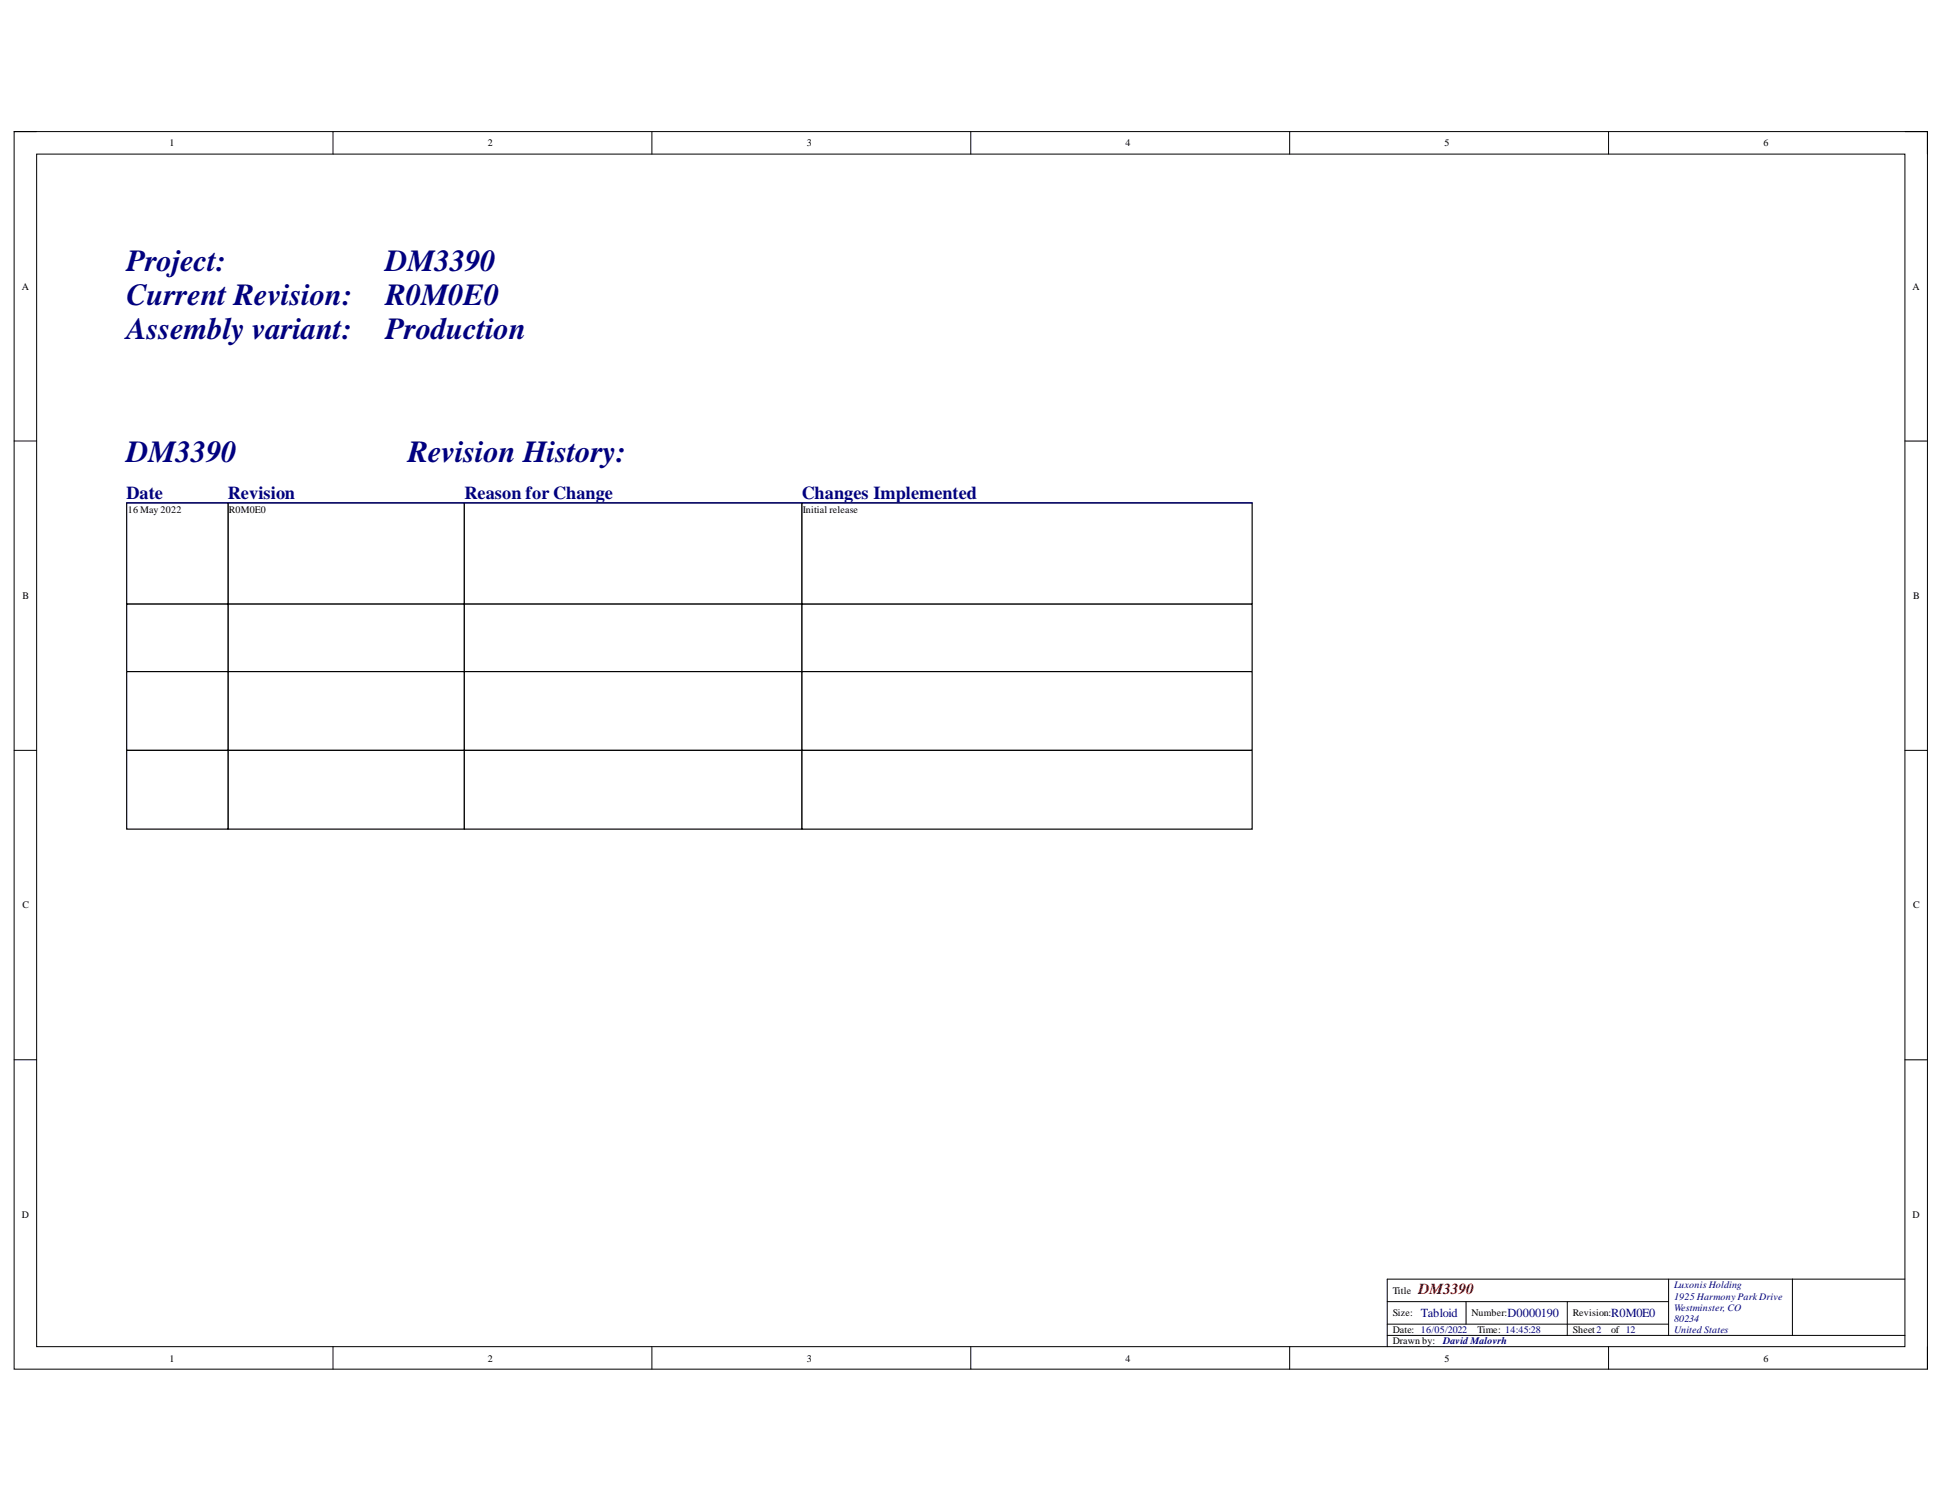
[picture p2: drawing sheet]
<svg xmlns="http://www.w3.org/2000/svg" width="279mm" height="216mm" viewBox="0 0 279 216" stroke-linecap="round" stroke-linejoin="round" font-family="sans-serif">
<defs><g id="words">
<g font-size="4.4" fill="#000080">
<text x="18.2" y="39">Project:</text>
<text x="55.4" y="39">DM3390</text>
<text x="18.2" y="43.9">Current Revision:</text>
<text x="55.4" y="43.9">R0M0E0</text>
<text x="18.2" y="48.7">Assembly variant:</text>
<text x="55.4" y="48.7">Production</text>
<text x="18.2" y="66.5">DM3390</text>
<text x="58.6" y="66.5">Revision History:</text>
</g>
<g font-size="2.6" fill="#000080">
<text x="18.2" y="71.7">Date</text>
<text x="32.7" y="71.7">Revision</text>
<text x="66.7" y="71.7">Reason for Change</text>
<text x="115.2" y="71.7">Changes Implemented</text>
</g>
<text font-size="2.2" fill="#800000" x="203.9" y="186">DM3390</text>
<g font-size="1.8" fill="#000080">
<text x="204.2" y="189.3">Tabloid</text>
<text x="216.7" y="189.3">D0000190</text>
<text x="231.5" y="189.3">R0M0E0</text>
</g>
<g font-size="1.4">
<text x="24.4" y="21.1">1</text>
<text x="70.1" y="21.1">2</text>
<text x="116" y="21.1">3</text>
<text x="161.8" y="21.1">4</text>
<text x="207.6" y="21.1">5</text>
<text x="253.5" y="21.1">6</text>
<text x="3.1" y="41.7">A</text>
<text x="274.9" y="41.7">A</text>
<text x="18.4" y="73.7">16 May 2022</text>
<text x="32.9" y="73.7">R0M0E0</text>
<text x="115.4" y="73.7">Initial release</text>
<text x="3.2" y="86.1">B</text>
<text x="274.9" y="86.1">B</text>
<text x="3.2" y="130.6">C</text>
<text x="274.9" y="130.6">C</text>
<text x="3.1" y="175.1">D</text>
<text x="274.9" y="175.1">D</text>
<text x="200.2" y="186">Title</text>
<text x="200.2" y="189.2">Size:</text>
<text x="200.2" y="191.6">Date: 16/05/2022</text>
<text x="211.5" y="189.2">Number:</text>
<text x="212.3" y="191.6">Time: 14:45:28</text>
<text x="226" y="189.2">Revision:</text>
<text x="226" y="191.6">Sheet2</text>
<text x="231.5" y="191.6">of 12</text>
<text x="24.4" y="195.7">1</text>
<text x="70.1" y="195.7">2</text>
<text x="116" y="195.7">3</text>
<text x="161.8" y="195.7">4</text>
<text x="200.2" y="193.3">Drawn by:</text>
<text x="207.6" y="195.7">5</text>
<text x="253.5" y="195.7">6</text>
</g>
<g font-size="1.4" fill="#000080">
<text x="240.6" y="185.1">Luxonis Holding</text>
<text x="240.6" y="186.8">1925 Harmony Park Drive</text>
<text x="240.6" y="188.4">Westminster, CO</text>
<text x="240.6" y="190">80234</text>
<text x="240.6" y="191.6">United States</text>
<text x="207.4" y="193.3">DavidMalovrh</text>
</g>
</g></defs>
<path d="M2 18.9h275v177.9h-275z" fill="none" stroke="#000" stroke-width=".14"/>
<path d="M5.3 22.2h268.5v171.4h-268.5z" fill-rule="evenodd" fill="#fff"/>
<g fill="none" stroke="#000" stroke-width=".14">
<path d="M2 18.9h3.3M47.9 18.9v3.3M93.7 18.9v3.3M139.5 18.9v3.3M185.4 18.9v3.3M231.2 18.9v3.3M273.8 18.9h3.2v3.3M5.3 22.2h268.5v171.4h-268.5zM2 63.4h3.3M273.8 63.4h3.2M2 107.9h3.3M273.8 107.9h3.2"/>
<path d="M2 152.3h3.3M273.8 152.3h3.2M47.9 193.6v3.2M93.7 193.6v3.2M139.5 193.6v3.2M185.4 193.6v3.2M199.4 187.1h40.4M199.4 192h74.4M199.4 190.3h40.4M210.7 187.1v3.2M225.3 187.1v4.9M231.2 193.6v3.2"/>
<path d="M239.8 183.9v8.1M257.6 183.9v8.1M273.8 183.9h-74.4v9.7M277 193.6v3.2"/>
</g>
<path d="M32.8 72.3h33.9v14.5h-33.9z" fill-rule="evenodd" fill="#fff"/>
<path d="M32.8 72.3h33.9v14.5h-33.9z" fill="none" stroke="#000" stroke-width=".17"/>
<path d="M18.2 72.3h14.6v14.5h-14.6z" fill-rule="evenodd" fill="#fff"/>
<path d="M18.2 72.3h14.6v14.5h-14.6z" fill="none" stroke="#000" stroke-width=".17"/>
<path d="M66.7 72.3h48.6v14.5h-48.6z" fill-rule="evenodd" fill="#fff"/>
<path d="M66.7 72.3h48.6v14.5h-48.6z" fill="none" stroke="#000" stroke-width=".17"/>
<path d="M115.3 72.3h64.7v14.5h-64.7z" fill-rule="evenodd" fill="#fff"/>
<path d="M115.3 72.3h64.7v14.5h-64.7z" fill="none" stroke="#000" stroke-width=".17"/>
<path d="M18.2 72.3h161.8" fill="none" stroke="#000080" stroke-width=".17"/>
<path d="M32.8 86.8h33.9v9.7h-33.9z" fill-rule="evenodd" fill="#fff"/>
<path d="M32.8 86.8h33.9v9.7h-33.9z" fill="none" stroke="#000" stroke-width=".17"/>
<path d="M18.2 86.8h14.6v9.7h-14.6z" fill-rule="evenodd" fill="#fff"/>
<path d="M18.2 86.8h14.6v9.7h-14.6z" fill="none" stroke="#000" stroke-width=".17"/>
<path d="M66.7 86.8h48.6v9.7h-48.6z" fill-rule="evenodd" fill="#fff"/>
<path d="M66.7 86.8h48.6v9.7h-48.6z" fill="none" stroke="#000" stroke-width=".17"/>
<path d="M115.3 86.8h64.7v9.7h-64.7z" fill-rule="evenodd" fill="#fff"/>
<path d="M115.3 86.8h64.7v9.7h-64.7z" fill="none" stroke="#000" stroke-width=".17"/>
<path d="M32.8 96.5h33.9v11.4h-33.9z" fill-rule="evenodd" fill="#fff"/>
<path d="M32.8 96.5h33.9v11.4h-33.9z" fill="none" stroke="#000" stroke-width=".17"/>
<path d="M18.2 96.5h14.6v11.4h-14.6z" fill-rule="evenodd" fill="#fff"/>
<path d="M18.2 96.5h14.6v11.4h-14.6z" fill="none" stroke="#000" stroke-width=".17"/>
<path d="M66.7 96.5h48.6v11.4h-48.6z" fill-rule="evenodd" fill="#fff"/>
<path d="M66.7 96.5h48.6v11.4h-48.6z" fill="none" stroke="#000" stroke-width=".17"/>
<path d="M115.3 96.5h64.7v11.4h-64.7z" fill-rule="evenodd" fill="#fff"/>
<path d="M115.3 96.5h64.7v11.4h-64.7z" fill="none" stroke="#000" stroke-width=".17"/>
<path d="M32.8 107.9h33.9v11.3h-33.9z" fill-rule="evenodd" fill="#fff"/>
<path d="M32.8 107.9h33.9v11.3h-33.9z" fill="none" stroke="#000" stroke-width=".17"/>
<path d="M18.2 107.9h14.6v11.3h-14.6z" fill-rule="evenodd" fill="#fff"/>
<path d="M18.2 107.9h14.6v11.3h-14.6z" fill="none" stroke="#000" stroke-width=".17"/>
<path d="M66.7 107.9h48.6v11.3h-48.6z" fill-rule="evenodd" fill="#fff"/>
<path d="M66.7 107.9h48.6v11.3h-48.6z" fill="none" stroke="#000" stroke-width=".17"/>
<path d="M115.3 107.9h64.7v11.3h-64.7z" fill-rule="evenodd" fill="#fff"/>
<path d="M115.3 107.9h64.7v11.3h-64.7z" fill="none" stroke="#000" stroke-width=".17"/>
<use href="#words"/>
</svg>
